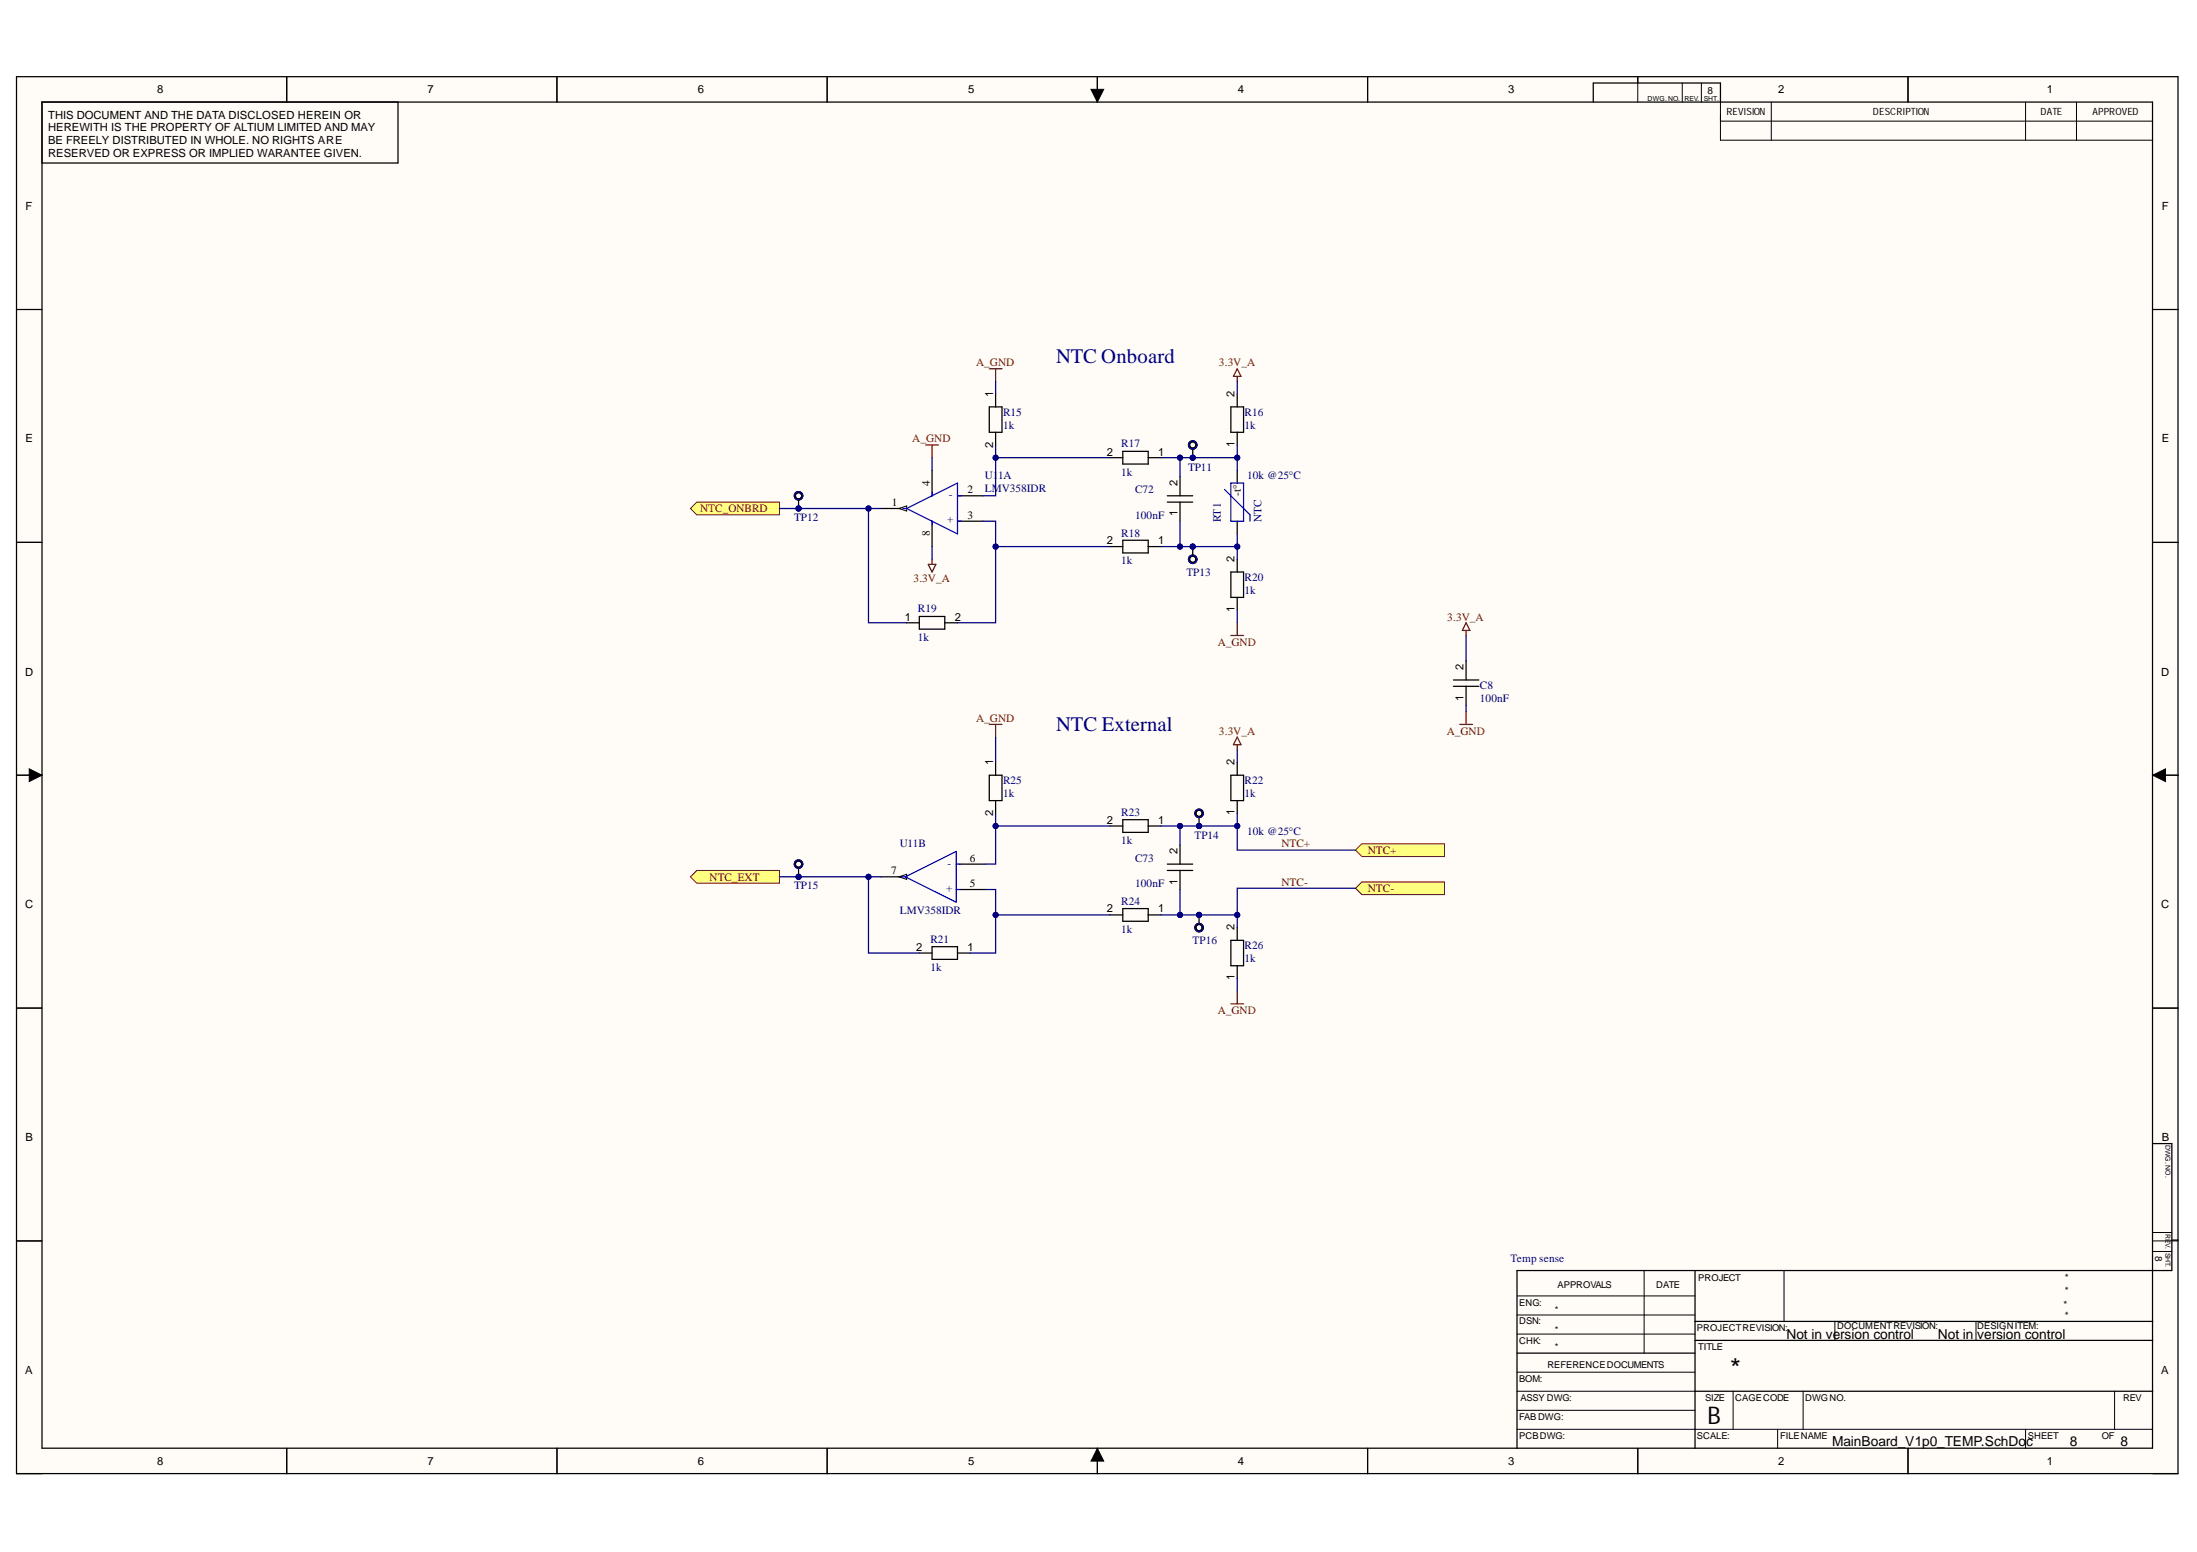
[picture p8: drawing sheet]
<svg xmlns="http://www.w3.org/2000/svg" width="297mm" height="210mm" viewBox="0 0 297 210" stroke-linecap="round" stroke-linejoin="round" font-family="sans-serif">
<defs><g id="words">
<text font-size="3.7" x="233.9" y="186.4">*</text>
<text font-size="3.3" x="230.9" y="192.6">B</text>
<g font-size="2.8" fill="#000080">
<text x="142.8" y="49.1">NTC Onboard</text>
<text x="142.8" y="98.9">NTC External</text>
</g>
<g font-size="1.9">
<text x="241.5" y="181.1">Not in version control</text>
<text x="262" y="181.1">Not in</text>
<text x="267.3" y="181.1">version control</text>
<text x="247.7" y="195.5">MainBoard_V1p0_TEMP.SchDo</text>
<text x="273.9" y="195.5">c</text>
<text x="279.9" y="195.5">8</text>
<text x="286.7" y="195.5">8</text>
</g>
<g font-size="1.5">
<text x="6.5" y="16.1">THIS DOCUMENT AND THE DATA DISCLOSED HEREIN OR</text>
<text x="6.5" y="17.7">HEREWITH IS THE PROPERTY OF ALTIUM LIMITED AND MAY</text>
<text x="21.2" y="12.6">8</text>
<text x="57.8" y="12.6">7</text>
<text x="94.3" y="12.6">6</text>
<text x="130.9" y="12.6">5</text>
<text x="167.3" y="12.6">4</text>
<text x="203.9" y="12.6">3</text>
<text x="240.4" y="12.6">2</text>
<text x="276.7" y="12.6">1</text>
<text x="6.5" y="19.5">BE FREELY DISTRIBUTED IN WHOLE. NO RIGHTS ARE</text>
<text x="6.5" y="21.2">RESERVED OR EXPRESS OR IMPLIED WARANTEE GIVEN.</text>
<text x="3.5" y="28.4">F</text>
<text x="292.3" y="28.4">F</text>
<text x="134.3" y="53.7" transform="rotate(-90 134.3 53.7)">1</text>
<text x="166.9" y="53.7" transform="rotate(-90 166.9 53.7)">2</text>
<text x="3.5" y="59.8">E</text>
<text x="292.3" y="59.8">E</text>
<text x="125.7" y="65.7" transform="rotate(-90 125.7 65.7)">4</text>
<text x="134.3" y="60.6" transform="rotate(-90 134.3 60.6)">2</text>
<text x="149.7" y="61.6">2</text>
<text x="156.6" y="61.6">1</text>
<text x="159.2" y="65.7" transform="rotate(-90 159.2 65.7)">2</text>
<text x="166.9" y="60.4" transform="rotate(-90 166.9 60.4)">1</text>
<text x="120.6" y="68.5">1</text>
<text x="130.8" y="70.2">3</text>
<text x="130.8" y="66.7">2</text>
<text x="159.2" y="69.8" transform="rotate(-90 159.2 69.8)">1</text>
<text x="167.8" y="67" transform="rotate(-90 167.8 67)">-t°</text>
<text x="125.7" y="72.5" transform="rotate(-90 125.7 72.5)">8</text>
<text x="149.7" y="73.6">2</text>
<text x="156.6" y="73.6">1</text>
<text x="166.9" y="76" transform="rotate(-90 166.9 76)">2</text>
<text x="122.3" y="83.9">1</text>
<text x="129.1" y="83.9">2</text>
<text x="166.9" y="82.8" transform="rotate(-90 166.9 82.8)">1</text>
<text x="3.4" y="91.4">D</text>
<text x="197.9" y="94.8" transform="rotate(-90 197.9 94.8)">1</text>
<text x="197.9" y="90.6" transform="rotate(-90 197.9 90.6)">2</text>
<text x="292.2" y="91.4">D</text>
<text x="134.3" y="103.5" transform="rotate(-90 134.3 103.5)">1</text>
<text x="166.9" y="103.5" transform="rotate(-90 166.9 103.5)">2</text>
<text x="134.3" y="110.4" transform="rotate(-90 134.3 110.4)">2</text>
<text x="149.7" y="111.4">2</text>
<text x="156.6" y="111.4">1</text>
<text x="166.9" y="110.2" transform="rotate(-90 166.9 110.2)">1</text>
<text x="120.5" y="118.3">7</text>
<text x="131.1" y="119.9">5</text>
<text x="131.1" y="116.6">6</text>
<text x="159.2" y="119.7" transform="rotate(-90 159.2 119.7)">1</text>
<text x="159.2" y="115.5" transform="rotate(-90 159.2 115.5)">2</text>
<text x="3.4" y="122.8">C</text>
<text x="149.7" y="123.4">2</text>
<text x="156.6" y="123.4">1</text>
<text x="166.9" y="125.8" transform="rotate(-90 166.9 125.8)">2</text>
<text x="292.2" y="122.8">C</text>
<text x="123.9" y="128.6">2</text>
<text x="130.8" y="128.6">1</text>
<text x="166.9" y="132.5" transform="rotate(-90 166.9 132.5)">1</text>
<text x="3.5" y="154.3">B</text>
<text x="292.3" y="154.3">B</text>
<text x="3.4" y="185.8">A</text>
<text x="292.2" y="185.8">A</text>
<text x="21.2" y="198.1">8</text>
<text x="57.8" y="198.1">7</text>
<text x="94.3" y="198.1">6</text>
<text x="130.9" y="198.1">5</text>
<text x="167.3" y="198.1">4</text>
<text x="203.9" y="198.1">3</text>
<text x="240.4" y="198.1">2</text>
<text x="276.7" y="198.1">1</text>
</g>
<g font-size="1.5" fill="#800000">
<text x="132" y="49.5">A_GND</text>
<text x="164.8" y="49.5">3.3V_A</text>
<text x="123.3" y="59.8">A_GND</text>
<text x="94.7" y="69.3">NTC_ONBRD</text>
<text x="123.5" y="78.8">3.3V_A</text>
<text x="195.7" y="83.9">3.3V_A</text>
<text x="164.6" y="87.3">A_GND</text>
<text x="132" y="97.6">A_GND</text>
<text x="164.8" y="99.4">3.3V_A</text>
<text x="195.6" y="99.4">A_GND</text>
<text x="95.9" y="119.1">NTC_EXT</text>
<text x="173.3" y="114.6">NTC+</text>
<text x="173.3" y="119.8">NTC-</text>
<text x="184.9" y="115.6">NTC+</text>
<text x="184.9" y="120.7">NTC-</text>
<text x="164.6" y="137.2">A_GND</text>
</g>
<g font-size="1.5" fill="#000080">
<text x="135.6" y="56.2">R15</text>
<text x="135.6" y="58">1k</text>
<text x="168.3" y="56.2">R16</text>
<text x="168.3" y="58">1k</text>
<text x="133.2" y="64.8">U1</text>
<text x="134.9" y="64.8">1A</text>
<text x="151.6" y="60.5">R17</text>
<text x="151.6" y="64.3">1k</text>
<text x="160.7" y="63.6">TP11</text>
<text x="168.6" y="64.8">10k @25°C</text>
<text x="107.4" y="70.5">TP12</text>
<text x="128.8" y="66.7" transform="rotate(-180 128.8 66.7)">-</text>
<text x="128.9" y="69.9" transform="rotate(-180 128.9 69.9)">+</text>
<text x="133.2" y="66.5">LMV358IDR</text>
<text x="153.5" y="66.7">C72</text>
<text x="153.5" y="70.2">100nF</text>
<text x="165.1" y="70.7" transform="rotate(-90 165.1 70.7)">RT1</text>
<text x="170.6" y="70.7" transform="rotate(-90 170.6 70.7)">NTC</text>
<text x="151.6" y="72.6">R18</text>
<text x="151.6" y="76.3">1k</text>
<text x="160.4" y="77.9">TP13</text>
<text x="124.1" y="82.8">R19</text>
<text x="168.3" y="78.6">R20</text>
<text x="168.3" y="80.3">1k</text>
<text x="124.1" y="86.6">1k</text>
<text x="200.1" y="93.1">C8</text>
<text x="200.1" y="94.9">100nF</text>
<text x="135.6" y="106.1">R25</text>
<text x="135.6" y="107.8">1k</text>
<text x="168.3" y="106.1">R22</text>
<text x="168.3" y="107.8">1k</text>
<text x="151.6" y="110.4">R23</text>
<text x="161.5" y="113.4">TP14</text>
<text x="168.6" y="112.9">10k @25°C</text>
<text x="121.7" y="114.6">U11B</text>
<text x="128.6" y="116.6" transform="rotate(-180 128.6 116.6)">-</text>
<text x="128.8" y="119.8" transform="rotate(-180 128.8 119.8)">+</text>
<text x="151.6" y="114.1">1k</text>
<text x="153.5" y="116.6">C73</text>
<text x="153.5" y="119.9">100nF</text>
<text x="107.4" y="120.3">TP15</text>
<text x="121.7" y="123.6">LMV358IDR</text>
<text x="151.6" y="122.4">R24</text>
<text x="125.8" y="127.6">R21</text>
<text x="125.8" y="131.3">1k</text>
<text x="151.6" y="126.2">1k</text>
<text x="161.2" y="127.7">TP16</text>
<text x="168.3" y="128.4">R26</text>
<text x="168.3" y="130.1">1k</text>
<text x="204.2" y="170.7">Temp sense</text>
</g>
<g font-size="1.4">
<text x="230.9" y="12.7">8</text>
<text x="233.4" y="15.5">REVISION</text>
<text x="253.2" y="15.5">DESCRIPTION</text>
<text x="275.9" y="15.5">DATE</text>
<text x="282.9" y="15.5">APPROVED</text>
<text x="279.2" y="173.3">*</text>
<text x="291.4" y="169.9" transform="rotate(90 291.4 169.9)">8</text>
<text x="279" y="176.9">*</text>
<text x="279.2" y="178.4">*</text>
<text x="279.2" y="175.1">*</text>
</g>
<g font-size="1.3">
<text x="229.6" y="173.3">PROJECT</text>
<text x="205.4" y="176.6">ENG:</text>
<text x="205.4" y="179.1">DSN:</text>
<text x="210.2" y="177.6">*</text>
<text x="210.6" y="174.1">APPROVALS</text>
<text x="223.9" y="174.1">DATE</text>
<text x="229.4" y="180">PROJECTREVISION:</text>
<text x="248.4" y="179.8">DOCUMENTREVISION:</text>
<text x="267.3" y="179.8">DESIGNITEM:</text>
<text x="205.4" y="181.7">CHK:</text>
<text x="209.2" y="185">REFERENCEDOCUMENTS</text>
<text x="210.2" y="180.2">*</text>
<text x="210.2" y="182.6">*</text>
<text x="229.6" y="182.6">TITLE</text>
<text x="205.4" y="186.9">BOM:</text>
<text x="205.6" y="189.4">ASSY DWG:</text>
<text x="230.5" y="189.4">SIZE</text>
<text x="234.6" y="189.4">CAGECODE</text>
<text x="244.1" y="189.4">DWGNO.</text>
<text x="287" y="189.4">REV</text>
<text x="205.4" y="192.1">FAB DWG:</text>
<text x="205.4" y="194.6">PCBDWG:</text>
<text x="229.4" y="194.6">SCALE:</text>
<text x="240.7" y="194.6">FILENAME</text>
<text x="274.2" y="194.6">SHEET</text>
<text x="284.2" y="194.6">OF</text>
</g>
<g font-size=".9">
<text x="222.8" y="13.6">DWG. NO.</text>
<text x="227.7" y="13.6">REV.</text>
<text x="230.4" y="13.6">SHT.</text>
<text x="292.8" y="154.9" transform="rotate(90 292.8 154.9)">DWG. NO.</text>
<text x="292.8" y="166.9" transform="rotate(90 292.8 166.9)">REV.</text>
<text x="292.8" y="169.4" transform="rotate(90 292.8 169.4)">SHT.</text>
</g>
</g></defs>
<g fill="#fffcf8">
<path d="M2.2 10.4h292.3v188.9h-292.3z" fill-rule="evenodd"/>
<path d="M5.7 13.8h285.4v182.1h-285.4z" fill-rule="evenodd"/>
</g>
<g fill="none" stroke="#000" stroke-width=".14">
<path d="M2.2 10.4v3.4M38.8 10.4v3.4M75.3 10.4v3.4M111.8 10.4v3.4M147.5 12.1h1.7l-.8 1.7zM148.4 10.4v3.4M184.9 10.4v3.4M221.4 10.4v3.4M227.4 11.2v2.6M230 11.2v2.6M232.6 13.8v5.2h58.5M232.6 16.4h58.5"/>
<path d="M239.5 13.8v5.2M258 10.4v3.4M273.9 13.8v5.2M280.7 13.8v5.2M2.2 41.9h3.5M291.1 41.9h3.4M2.2 73.4h3.5M291.1 73.4h3.4M2.2 104.8h3.5M4 104l1.7 .8-1.7 .9zM291.1 104.8l1.7-.8v1.7zM291.1 104.8h3.4"/>
<path d="M2.2 136.3h3.5M291.1 136.3h3.4M2.2 167.8h3.5M205.1 177.8h24.1M205.1 175.3h24.1M222.3 171.8v11.2M241.2 171.8v6.9M248.1 178.7v2.6M267.2 178.7v2.6M291.1 167.8h3.4M291.1 169.3h2.5M291.1 166.7h2.5"/>
<path d="M2.2 195.9v3.4h3.5M38.8 195.9v3.4M75.3 195.9v3.4M111.8 195.9v3.4M148.4 195.9l.8 1.7h-1.7zM148.4 195.9v3.4M184.9 195.9v3.4M205.1 193.3h86M205.1 180.4h24.1M205.1 188.2h24.1M205.1 185.6h24.1M205.1 190.7h24.1"/>
<path d="M221.4 195.9v3.4M234.3 188.2v5.1M240.3 193.3v2.6M243.8 188.2v5.1M258 195.9v3.4M273.9 193.3v2.6M285.9 188.2v5.1M291.1 199.3h3.4"/>
</g>
<g fill="none" stroke="#000" stroke-width=".17">
<path d="M2.2 10.4h292.3v188.9h-292.3zM5.7 13.8h285.3v182.1h-285.3zM38.8 10.4v3.4M53.8 13.8v8.2h-48.1M75.3 10.4v3.4M111.8 10.4v3.4M148.4 10.4v3.4M184.9 10.4v3.4M215.4 13.8v-2.6h17.2v2.6M221.4 10.4v.8M258 10.4v3.4M2.2 41.9h3.5"/>
<path d="M291.1 41.9h3.4M2.2 73.4h3.5M167.3 63.6v1.7M167.3 70.5v1.7M291.1 73.4h3.4M2.2 104.8h3.5M166.4 104.8h1.7v3.5h-1.7zM167.3 103.1v1.7M167.3 108.3v1.7M291.1 104.8h3.4M2.2 136.3h3.5M291.1 136.3h3.4"/>
<path d="M291.1 154.7h2.5v17.1h-88.5v24.1M2.2 167.8h3.5M229.2 178.7h61.9M229.2 171.8v24.1M293.6 167.7h.9M38.8 195.9v3.4M75.3 195.9v3.4M111.8 195.9v3.4M148.4 195.9v3.4M184.9 195.9v3.4M205.1 183h24.1M221.4 195.9v3.4"/>
<path d="M229.2 181.3h61.9M229.2 188.2h61.9M258 195.9v3.4"/>
</g>
<path d="M147.5 12.1h1.7l-.8 1.7zM4 104l1.7 .8-1.7 .9zM291.1 104.8l1.7-.8v1.7zM148.4 195.9l.8 1.7h-1.7z" fill="#000"/>
<path d="M165.6 66.2l3.4 3.4v.9M166.4 65.3h1.7v5.2h-1.7z" fill="none" stroke="#00f" stroke-width=".17"/>
<path d="M167.3 49.9l.5 1h-1zM167.3 50.9v.7M167.3 99.7l.5 1h-1zM167.3 100.7v.7" fill="none" stroke="#800000" stroke-width=".17"/>
<path d="M183.3 115l.8-.9h11.2v1.7h-11.2z" fill-rule="evenodd" fill="#ffff80"/>
<path d="M183.3 115l.8-.9h11.2v1.7h-11.2z" fill="none" stroke="#800000" stroke-width=".14"/>
<path d="M183.3 120.1l.8-.8h11.2v1.7h-11.2z" fill-rule="evenodd" fill="#ffff80"/>
<path d="M183.3 120.1l.8-.8h11.2v1.7h-11.2z" fill="none" stroke="#800000" stroke-width=".14"/>
<g fill="none" stroke="#000" stroke-width=".17">
<path d="M166.4 55h1.7v3.5h-1.7zM167.3 53.3v1.7M167.3 58.5v1.7M150.1 73.9h1.7M150.1 61.9h1.7M151.8 61h3.4v1.8h-3.4zM151.8 73.1h3.4v1.7h-3.4zM155.2 73.9h1.8M155.2 61.9h1.8M166.4 77.4h1.7v3.4h-1.7zM167.3 75.6v1.8M167.3 80.8v1.7"/>
<path d="M150.1 111.7h1.7M151.8 110.9h3.4v1.7h-3.4zM155.2 111.7h1.8M150.1 123.7h1.7M151.8 122.9h3.4v1.7h-3.4zM155.2 123.7h1.8M166.4 127.2h1.7v3.4h-1.7zM167.3 125.5v1.7M167.3 130.6v1.7"/>
</g>
<path d="M94.2 67.9h11.2v1.7h-11.2l-.8-.8z" fill-rule="evenodd" fill="#ffff80"/>
<path d="M94.2 67.9h11.2v1.7h-11.2l-.8-.8z" fill="none" stroke="#800000" stroke-width=".14"/>
<path d="M94.2 117.7h11.2v1.7h-11.2l-.8-.8z" fill-rule="evenodd" fill="#ffff80"/>
<path d="M94.2 117.7h11.2v1.7h-11.2l-.8-.8z" fill="none" stroke="#800000" stroke-width=".14"/>
<g fill="none" stroke="#000" stroke-width=".17">
<path d="M133.8 55h1.7v3.5h-1.7zM134.6 53.3v1.7M134.6 58.5v1.7M119.1 68.8h3.5M129.5 70.5h3.4M129.5 67.1h3.4M122.6 84.2h1.7M124.3 83.4h3.4v1.7h-3.4zM127.7 84.2h1.8M196.5 92.8h3.4M196.5 92h3.4M198.2 89.4v2.6"/>
<path d="M198.2 92.8v2.6M133.8 104.8h1.7v3.5h-1.7zM134.6 103.1v1.7M134.6 108.3v1.7M124.3 128.9h1.7M126 128h3.5v1.8h-3.5zM129.5 128.9h1.7"/>
</g>
<path d="M125.5 76.3h1l-.5 1.1zM126 75.6v.7M198.2 84.2l.5 1.1h-1zM198.2 85.3v.7" fill="none" stroke="#800000" stroke-width=".17"/>
<path d="M121.5 68.8l1.1-.4v.7z" fill="#f8fcff"/>
<path d="M121.5 68.8l1.1-.4v.7z" fill="none" stroke="#000" stroke-width=".14"/>
<path d="M126 63.6v3.5M126 70.5v3.4M119.1 118.6h3.5M129.8 116.9h3.4M129.8 120.3h3.4" fill="none" stroke="#000" stroke-width=".17"/>
<path d="M122.1 68.8h.5M122.6 68.8l6.9-3.5v6.9zM126 66.5v.6M126 70.5v.5M129.5 70.5h.5M129.5 67.1h.5" fill="none" stroke="#00f" stroke-width=".17"/>
<path d="M121.5 118.6l1.1-.4v.7z" fill="#f8fcff"/>
<path d="M121.5 118.6l1.1-.4v.7z" fill="none" stroke="#000" stroke-width=".14"/>
<path d="M121.9 118.6h.5M122.4 118.6l6.9-3.4v6.8zM129.3 116.9h.5M129.3 120.3h.5" fill="none" stroke="#00f" stroke-width=".17"/>
<path d="M157.8 67.9h3.5M157.8 67.1h3.5M159.5 64.5v2.6M159.5 67.9v2.6M157.8 117.7h3.5M157.8 116.9h3.5M159.5 114.3v2.6M159.5 117.7v2.6" fill="none" stroke="#000" stroke-width=".17"/>
<path d="M133.8 49.9h1.7M134.6 49.9v1.7M125.2 60.2h1.7M126 60.2v1.7M133.8 98h1.7M134.6 98v1.7M166.4 85.9h1.7M167.3 84.2v1.7M197.4 98h1.7M198.2 96.3v1.7M166.4 135.8h1.7M167.3 134v1.8" fill="none" stroke="#800000" stroke-width=".17"/>
<circle cx="108" cy="68.8" r=".34" fill="#000080"/>
<circle cx="108" cy="68.8" r=".34" fill="none" stroke="#000080" stroke-width=".14"/>
<circle cx="108" cy="67.1" r=".58" fill="none" stroke="#000" stroke-width=".14"/>
<path d="M108 67.6v1.2" fill="none" stroke="#000" stroke-width=".17"/>
<circle cx="108" cy="68.8" r=".34" fill="#000080"/>
<circle cx="108" cy="68.8" r=".34" fill="none" stroke="#000080" stroke-width=".14"/>
<circle cx="108" cy="67.1" r=".49" fill="none" stroke="#00f" stroke-width=".17"/>
<circle cx="108" cy="67.1" r=".41" fill="none" stroke="#000" stroke-width=".14"/>
<circle cx="108" cy="118.6" r=".34" fill="#000080"/>
<circle cx="108" cy="118.6" r=".34" fill="none" stroke="#000080" stroke-width=".14"/>
<circle cx="108" cy="116.9" r=".58" fill="none" stroke="#000" stroke-width=".14"/>
<path d="M108 117.4v1.2" fill="none" stroke="#000" stroke-width=".17"/>
<circle cx="108" cy="118.6" r=".34" fill="#000080"/>
<circle cx="108" cy="118.6" r=".34" fill="none" stroke="#000080" stroke-width=".14"/>
<circle cx="108" cy="116.9" r=".49" fill="none" stroke="#00f" stroke-width=".17"/>
<circle cx="108" cy="116.9" r=".41" fill="none" stroke="#000" stroke-width=".14"/>
<circle cx="161.3" cy="73.9" r=".34" fill="#000080"/>
<circle cx="161.3" cy="73.9" r=".34" fill="none" stroke="#000080" stroke-width=".14"/>
<circle cx="161.3" cy="75.6" r=".58" fill="none" stroke="#000" stroke-width=".14"/>
<path d="M161.3 73.9v1.2" fill="none" stroke="#000" stroke-width=".17"/>
<circle cx="161.3" cy="73.9" r=".34" fill="#000080"/>
<circle cx="161.3" cy="73.9" r=".34" fill="none" stroke="#000080" stroke-width=".14"/>
<circle cx="161.3" cy="75.6" r=".5" fill="none" stroke="#00f" stroke-width=".17"/>
<circle cx="161.3" cy="75.6" r=".41" fill="none" stroke="#000" stroke-width=".14"/>
<circle cx="161.3" cy="61.9" r=".34" fill="#000080"/>
<circle cx="161.3" cy="61.9" r=".34" fill="none" stroke="#000080" stroke-width=".14"/>
<circle cx="161.3" cy="60.2" r=".58" fill="none" stroke="#000" stroke-width=".14"/>
<path d="M161.3 60.7v1.2" fill="none" stroke="#000" stroke-width=".17"/>
<circle cx="161.3" cy="61.9" r=".34" fill="#000080"/>
<circle cx="161.3" cy="61.9" r=".34" fill="none" stroke="#000080" stroke-width=".14"/>
<circle cx="161.3" cy="60.2" r=".5" fill="none" stroke="#00f" stroke-width=".17"/>
<circle cx="161.3" cy="60.2" r=".41" fill="none" stroke="#000" stroke-width=".14"/>
<path d="M167.3 51.6v1.7M150.1 61.9h-15.5v5.2h-1.7M167.3 82.5v1.7M167.3 101.4v1.7M167.3 132.3v1.7" fill="none" stroke="#000080" stroke-width=".17"/>
<circle cx="134.6" cy="61.9" r=".34" fill="#000080"/>
<circle cx="134.6" cy="61.9" r=".34" fill="none" stroke="#000080" stroke-width=".14"/>
<path d="M132.9 70.5h1.7v3.4h15.5" fill="none" stroke="#000080" stroke-width=".17"/>
<circle cx="134.6" cy="73.9" r=".34" fill="#000080"/>
<circle cx="134.6" cy="73.9" r=".34" fill="none" stroke="#000080" stroke-width=".14"/>
<path d="M134.6 60.2v1.7" fill="none" stroke="#000080" stroke-width=".17"/>
<circle cx="134.6" cy="61.9" r=".34" fill="#000080"/>
<circle cx="134.6" cy="61.9" r=".34" fill="none" stroke="#000080" stroke-width=".14"/>
<path d="M134.6 73.9v10.3h-5.1" fill="none" stroke="#000080" stroke-width=".17"/>
<circle cx="134.6" cy="73.9" r=".34" fill="#000080"/>
<circle cx="134.6" cy="73.9" r=".34" fill="none" stroke="#000080" stroke-width=".14"/>
<path d="M119.1 68.8h-1.7v15.4h5.2" fill="none" stroke="#000080" stroke-width=".17"/>
<circle cx="117.4" cy="68.8" r=".34" fill="#000080"/>
<circle cx="117.4" cy="68.8" r=".34" fill="none" stroke="#000080" stroke-width=".14"/>
<path d="M134.6 51.6v1.7M105.4 68.8h12M126 61.9v1.7M126 73.9v1.7" fill="none" stroke="#000080" stroke-width=".17"/>
<circle cx="108" cy="68.8" r=".34" fill="#000080"/>
<circle cx="108" cy="68.8" r=".34" fill="none" stroke="#000080" stroke-width=".14"/>
<circle cx="117.4" cy="68.8" r=".34" fill="#000080"/>
<circle cx="117.4" cy="68.8" r=".34" fill="none" stroke="#000080" stroke-width=".14"/>
<path d="M150.1 111.7h-15.5v5.2h-1.4" fill="none" stroke="#000080" stroke-width=".17"/>
<circle cx="134.6" cy="111.7" r=".34" fill="#000080"/>
<circle cx="134.6" cy="111.7" r=".34" fill="none" stroke="#000080" stroke-width=".14"/>
<path d="M157 123.7h10.3" fill="none" stroke="#000080" stroke-width=".17"/>
<circle cx="159.5" cy="123.7" r=".34" fill="#000080"/>
<circle cx="159.5" cy="123.7" r=".34" fill="none" stroke="#000080" stroke-width=".14"/>
<circle cx="162.1" cy="123.7" r=".34" fill="#000080"/>
<circle cx="162.1" cy="123.7" r=".34" fill="none" stroke="#000080" stroke-width=".14"/>
<circle cx="167.3" cy="123.7" r=".34" fill="#000080"/>
<circle cx="167.3" cy="123.7" r=".34" fill="none" stroke="#000080" stroke-width=".14"/>
<path d="M157 111.7h10.3" fill="none" stroke="#000080" stroke-width=".17"/>
<circle cx="159.5" cy="111.7" r=".34" fill="#000080"/>
<circle cx="159.5" cy="111.7" r=".34" fill="none" stroke="#000080" stroke-width=".14"/>
<circle cx="162.1" cy="111.7" r=".34" fill="#000080"/>
<circle cx="162.1" cy="111.7" r=".34" fill="none" stroke="#000080" stroke-width=".14"/>
<circle cx="167.3" cy="111.7" r=".34" fill="#000080"/>
<circle cx="167.3" cy="111.7" r=".34" fill="none" stroke="#000080" stroke-width=".14"/>
<path d="M133.2 120.3h1.4v3.4h15.5" fill="none" stroke="#000080" stroke-width=".17"/>
<circle cx="134.6" cy="123.7" r=".34" fill="#000080"/>
<circle cx="134.6" cy="123.7" r=".34" fill="none" stroke="#000080" stroke-width=".14"/>
<path d="M134.6 123.7v5.2h-3.4" fill="none" stroke="#000080" stroke-width=".17"/>
<circle cx="134.6" cy="123.7" r=".34" fill="#000080"/>
<circle cx="134.6" cy="123.7" r=".34" fill="none" stroke="#000080" stroke-width=".14"/>
<path d="M119.1 118.6h-1.7v10.3h6.9" fill="none" stroke="#000080" stroke-width=".17"/>
<circle cx="117.4" cy="118.6" r=".34" fill="#000080"/>
<circle cx="117.4" cy="118.6" r=".34" fill="none" stroke="#000080" stroke-width=".14"/>
<path d="M105.4 118.6h12" fill="none" stroke="#000080" stroke-width=".17"/>
<circle cx="117.4" cy="118.6" r=".34" fill="#000080"/>
<circle cx="117.4" cy="118.6" r=".34" fill="none" stroke="#000080" stroke-width=".14"/>
<circle cx="108" cy="118.6" r=".34" fill="#000080"/>
<circle cx="108" cy="118.6" r=".34" fill="none" stroke="#000080" stroke-width=".14"/>
<path d="M134.6 110v1.7" fill="none" stroke="#000080" stroke-width=".17"/>
<circle cx="134.6" cy="111.7" r=".34" fill="#000080"/>
<circle cx="134.6" cy="111.7" r=".34" fill="none" stroke="#000080" stroke-width=".14"/>
<path d="M157 61.9h2.5M134.6 99.7v3.4" fill="none" stroke="#000080" stroke-width=".17"/>
<circle cx="159.5" cy="61.9" r=".34" fill="#000080"/>
<circle cx="159.5" cy="61.9" r=".34" fill="none" stroke="#000080" stroke-width=".14"/>
<path d="M159.5 70.5v3.4" fill="none" stroke="#000080" stroke-width=".17"/>
<circle cx="159.5" cy="73.9" r=".34" fill="#000080"/>
<circle cx="159.5" cy="73.9" r=".34" fill="none" stroke="#000080" stroke-width=".14"/>
<path d="M159.5 111.7v2.6" fill="none" stroke="#000080" stroke-width=".17"/>
<circle cx="159.5" cy="111.7" r=".34" fill="#000080"/>
<circle cx="159.5" cy="111.7" r=".34" fill="none" stroke="#000080" stroke-width=".14"/>
<path d="M159.5 120.3v3.4" fill="none" stroke="#000080" stroke-width=".17"/>
<circle cx="159.5" cy="123.7" r=".34" fill="#000080"/>
<circle cx="159.5" cy="123.7" r=".34" fill="none" stroke="#000080" stroke-width=".14"/>
<path d="M167.3 60.2v1.7M198.2 86v3.4M198.2 95.4v.9" fill="none" stroke="#000080" stroke-width=".17"/>
<circle cx="167.3" cy="61.9" r=".34" fill="#000080"/>
<circle cx="167.3" cy="61.9" r=".34" fill="none" stroke="#000080" stroke-width=".14"/>
<path d="M167.3 63.6v-1.7h-7.8v2.6" fill="none" stroke="#000080" stroke-width=".17"/>
<circle cx="159.5" cy="61.9" r=".34" fill="#000080"/>
<circle cx="159.5" cy="61.9" r=".34" fill="none" stroke="#000080" stroke-width=".14"/>
<circle cx="161.3" cy="61.9" r=".34" fill="#000080"/>
<circle cx="161.3" cy="61.9" r=".34" fill="none" stroke="#000080" stroke-width=".14"/>
<circle cx="167.3" cy="61.9" r=".34" fill="#000080"/>
<circle cx="167.3" cy="61.9" r=".34" fill="none" stroke="#000080" stroke-width=".14"/>
<path d="M183.3 120.1h-16v5.4" fill="none" stroke="#000080" stroke-width=".17"/>
<circle cx="167.3" cy="123.7" r=".34" fill="#000080"/>
<circle cx="167.3" cy="123.7" r=".34" fill="none" stroke="#000080" stroke-width=".14"/>
<path d="M167.3 110v5h16" fill="none" stroke="#000080" stroke-width=".17"/>
<circle cx="167.3" cy="111.7" r=".34" fill="#000080"/>
<circle cx="167.3" cy="111.7" r=".34" fill="none" stroke="#000080" stroke-width=".14"/>
<path d="M167.3 72.2v3.4" fill="none" stroke="#000080" stroke-width=".17"/>
<circle cx="167.3" cy="73.9" r=".34" fill="#000080"/>
<circle cx="167.3" cy="73.9" r=".34" fill="none" stroke="#000080" stroke-width=".14"/>
<path d="M157 73.9h10.3" fill="none" stroke="#000080" stroke-width=".17"/>
<circle cx="159.5" cy="73.9" r=".34" fill="#000080"/>
<circle cx="159.5" cy="73.9" r=".34" fill="none" stroke="#000080" stroke-width=".14"/>
<circle cx="161.3" cy="73.9" r=".34" fill="#000080"/>
<circle cx="161.3" cy="73.9" r=".34" fill="none" stroke="#000080" stroke-width=".14"/>
<circle cx="167.3" cy="73.9" r=".34" fill="#000080"/>
<circle cx="167.3" cy="73.9" r=".34" fill="none" stroke="#000080" stroke-width=".14"/>
<circle cx="162.1" cy="111.7" r=".34" fill="#000080"/>
<circle cx="162.1" cy="111.7" r=".34" fill="none" stroke="#000080" stroke-width=".14"/>
<circle cx="162.1" cy="110" r=".58" fill="none" stroke="#000" stroke-width=".14"/>
<path d="M162.1 110.5v1.2" fill="none" stroke="#000" stroke-width=".17"/>
<circle cx="162.1" cy="111.7" r=".34" fill="#000080"/>
<circle cx="162.1" cy="111.7" r=".34" fill="none" stroke="#000080" stroke-width=".14"/>
<circle cx="162.1" cy="110" r=".49" fill="none" stroke="#00f" stroke-width=".17"/>
<circle cx="162.1" cy="110" r=".41" fill="none" stroke="#000" stroke-width=".14"/>
<circle cx="162.1" cy="123.7" r=".34" fill="#000080"/>
<circle cx="162.1" cy="123.7" r=".34" fill="none" stroke="#000080" stroke-width=".14"/>
<circle cx="162.1" cy="125.5" r=".58" fill="none" stroke="#000" stroke-width=".14"/>
<path d="M162.1 123.7v1.2" fill="none" stroke="#000" stroke-width=".17"/>
<circle cx="162.1" cy="123.7" r=".34" fill="#000080"/>
<circle cx="162.1" cy="123.7" r=".34" fill="none" stroke="#000080" stroke-width=".14"/>
<circle cx="162.1" cy="125.5" r=".49" fill="none" stroke="#00f" stroke-width=".17"/>
<circle cx="162.1" cy="125.5" r=".41" fill="none" stroke="#000" stroke-width=".14"/>
<use href="#words"/>
</svg>
